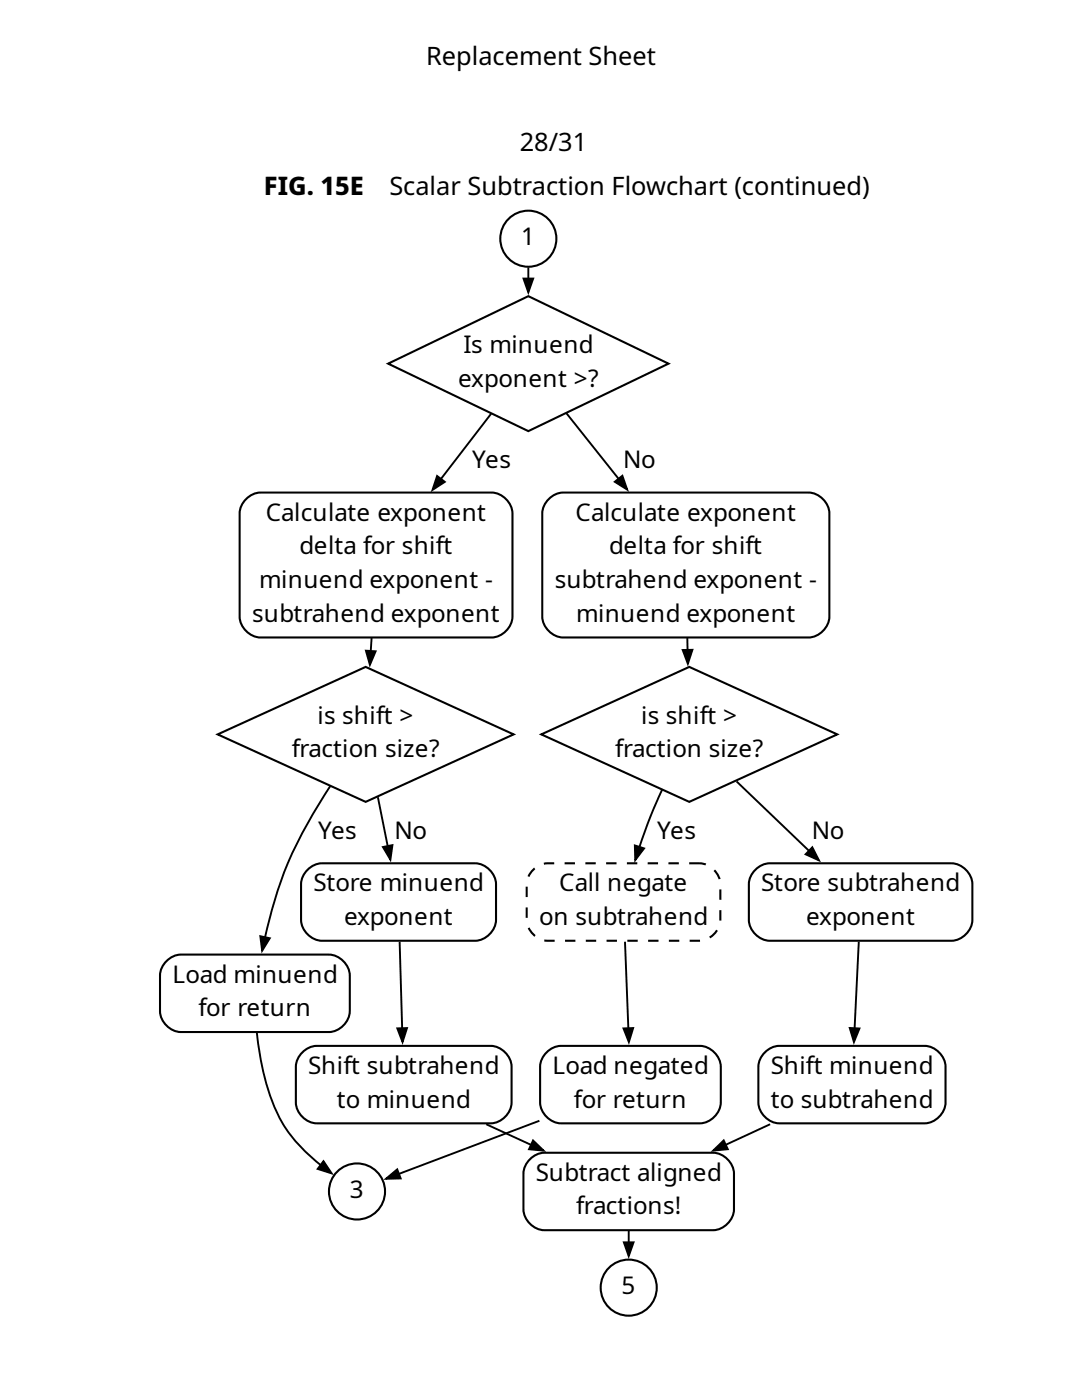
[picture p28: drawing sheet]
<svg xmlns="http://www.w3.org/2000/svg" width="216mm" height="279mm" viewBox="0 0 216 279" stroke-linecap="round" stroke-linejoin="round" font-family="sans-serif">
<defs><g id="words">
<g font-size="5.1">
<text x="85" y="13">Replacement Sheet</text>
<text x="103.7" y="30.1">28/31</text>
<text x="52.7" y="38.8">FIG. 15E</text>
<text x="77.7" y="38.8">Scalar Subtraction Flowchart (continued)</text>
</g>
<g font-size="4.8">
<text x="104" y="48.9">1</text>
<text x="92.5" y="70.4">Is minuend</text>
<text x="91.4" y="77.2">exponent &gt;?</text>
<text x="94.2" y="93.4">Yes</text>
<text x="124.3" y="93.4">No</text>
<text x="53" y="103.9">Calculate exponent</text>
<text x="114.8" y="103.9">Calculate exponent</text>
<text x="59.8" y="110.6">delta for shift</text>
<text x="121.6" y="110.6">delta for shift</text>
<text x="51.7" y="117.4">minuend exponent -</text>
<text x="110.7" y="117.4">subtrahend exponent -</text>
<text x="50.3" y="124.1">subtrahend exponent</text>
<text x="115" y="124.1">minuend exponent</text>
<text x="63.4" y="144.4">is shift &gt;</text>
<text x="128" y="144.4">is shift &gt;</text>
<text x="58.2" y="151.2">fraction size?</text>
<text x="122.8" y="151.2">fraction size?</text>
<text x="63.5" y="167.4">Yes</text>
<text x="78.7" y="167.4">No</text>
<text x="131.2" y="167.4">Yes</text>
<text x="162" y="167.4">No</text>
<text x="62.6" y="177.9">Store minuend</text>
<text x="111.6" y="177.9">Call negate</text>
<text x="151.9" y="177.9">Store subtrahend</text>
<text x="68.6" y="184.6">exponent</text>
<text x="107.6" y="184.6">on subtrahend</text>
<text x="160.8" y="184.6">exponent</text>
<text x="34.4" y="196.1">Load minuend</text>
<text x="39.6" y="202.8">for return</text>
<text x="61.5" y="214.3">Shift subtrahend</text>
<text x="110.3" y="214.3">Load negated</text>
<text x="153.8" y="214.3">Shift minuend</text>
<text x="67.2" y="221">to minuend</text>
<text x="114.5" y="221">for return</text>
<text x="153.8" y="221">to subtrahend</text>
<text x="69.8" y="239">3</text>
<text x="106.9" y="235.6">Subtract aligned</text>
<text x="115" y="242.4">fractions!</text>
<text x="124" y="258.2">5</text>
</g>
</g></defs>
<g fill="none" stroke="#000" stroke-width=".41">
<path d="M77.5 72.6l27.9-13.5 28 13.5-28 13.4zM49.1 99.6a4.6 4.6 0 0 1 4-1.3h43.8a4.6 4.6 0 0 1 5.4 5.3v18.3a4.6 4.6 0 0 1-5.4 5.3h-43.8a4.6 4.6 0 0 1-5.3-5.3v-18.3a4.6 4.6 0 0 1 1.3-4zM109.5 99.6a4.6 4.6 0 0 1 4-1.3h46.7a4.6 4.6 0 0 1 5.3 5.3v18.3a4.6 4.6 0 0 1-5.3 5.3h-46.7a4.6 4.6 0 0 1-5.3-5.3v-18.3a4.6 4.6 0 0 1 1.3-4zM43.4 146.6l29.6-13.5 29.5 13.5-29.5 13.4zM108 146.6l29.5-13.5 29.6 13.5-29.6 13.4zM61.4 173.6a4.6 4.6 0 0 1 4-1.3h28.3a4.6 4.6 0 0 1 5.3 5v5.4a4.6 4.6 0 0 1-5.3 5h-28.3a4.6 4.6 0 0 1-5.3-5v-6a4 4 0 0 1 1.3-3.1zM150.7 173.6a4.6 4.6 0 0 1 4-1.3h34.1a4.6 4.6 0 0 1 5.2 5v5.4a4.6 4.6 0 0 1-5.2 5h-34.1a4.6 4.6 0 0 1-5.3-5v-6a4 4 0 0 1 1.3-3.1zM33.2 191.8a4.6 4.6 0 0 1 4-1.3h27.3a4.6 4.6 0 0 1 5.3 5.1v5.3a4.6 4.6 0 0 1-5.3 5.1h-27.3a4.6 4.6 0 0 1-5.3-5.1v-6a4 4 0 0 1 1.3-3.1zM60.3 210a4.6 4.6 0 0 1 4.1-1.3h32.3a4.6 4.6 0 0 1 5.4 5.1v5.3a4.6 4.6 0 0 1-5.4 5.1h-32.3a4.6 4.6 0 0 1-5.4-5.1v-6a4 4 0 0 1 1.3-3.1zM109.1 210a4.6 4.6 0 0 1 4-1.3h25.4a4.6 4.6 0 0 1 5.3 5.1v5.3a4.6 4.6 0 0 1-5.3 5.1h-25.4a4.6 4.6 0 0 1-5.3-5.1v-6a4 4 0 0 1 1.3-3.1zM152.6 210a4.6 4.6 0 0 1 4-1.3h26.8a4.6 4.6 0 0 1 5.3 5.1v5.3a4.6 4.6 0 0 1-5.3 5.1h-26.8a4.6 4.6 0 0 1-5.3-5.1v-6a4 4 0 0 1 1.3-3.1zM105.7 231.4a4.6 4.6 0 0 1 4-1.3h31.5a4.6 4.6 0 0 1 5.3 5v5.4a4.6 4.6 0 0 1-5.3 5h-31.5a4.6 4.6 0 0 1-5.3-5v-6.1a4 4 0 0 1 1.3-3z"/>
<circle cx="105.4" cy="47.6" r="5.6"/>
<circle cx="71.2" cy="237.8" r="5.6"/>
<circle cx="125.5" cy="257" r="5.6"/>
</g>
<g fill="none" stroke="#000" stroke-width=".38">
<path d="M105.4 53.4v2.2M98 82.6l-10.1 13M113 82.5l10.4 13.1M74.1 127.3l-.1 2.6M137.1 127.3l.1 2.5M65.9 156.9a81.3 81.3 0 0 0-12.5 27.8l-.5 2.4M75.4 159.1l2 9.8M132.1 157.6a96.5 96.5 0 0 0-4.5 11.6M147 155.9l14.5 14M79.7 187.9l.5 17.3M124.7 187.9l.7 17.3M171.4 187.9l-.9 17.3"/>
<path d="M51.3 206.1a47.3 47.3 0 0 0 5.1 18.1 31.9 31.9 0 0 0 7.7 8.4M97 224.4l9 4.1M107.6 223.7l-28.1 10.6M153.7 224.4l-9 4.1M125.5 245.7v2.3"/>
</g>
<g fill="#000" stroke="#000" stroke-width=".38">
<path d="M104.5 55.6h1.9l-1 2.8zM87.2 95l1.6 1.2-2.5 1.6zM122.7 96.1l1.5-1.2 .9 2.8zM73 129.9l1.9 .1-1.1 2.7zM136.2 129.7h2l-.9 2.8zM76.4 169l1.9-.3-.4 2.9zM126.7 168.7l1.8 .6-1.7 2.4zM162.1 169.1l1.3 2.6-2.7-1.2zM51.9 186.8l1.9 .4-1.5 2.5zM79.3 205.2h1.9l-.9 2.8zM124.4 205.2h1.9l-.8 2.8zM169.6 205.2l1.9 .1-1.1 2.7z"/>
<path d="M64.5 231.7l1.7 2.5-2.8-.9zM77 235.3l2.3-1.9 .6 1.8zM106.4 227.6l2.1 2-2.9-.2zM142.3 229.6l2.1-2 .8 1.7zM124.5 247.9h1.9l-.9 2.8z"/>
</g>
<path d="M139.6 172.3h-29.2a4.6 4.6 0 0 0-5.3 5v5.4a4.6 4.6 0 0 0 5.3 5h28a4.6 4.6 0 0 0 5.3-5v-5.4a4.5 4.5 0 0 0-4.1-5" fill="none" stroke="#000" stroke-width=".41" stroke-dasharray="2.1 2.1" stroke-linecap="butt"/>
<use href="#words"/>
</svg>
